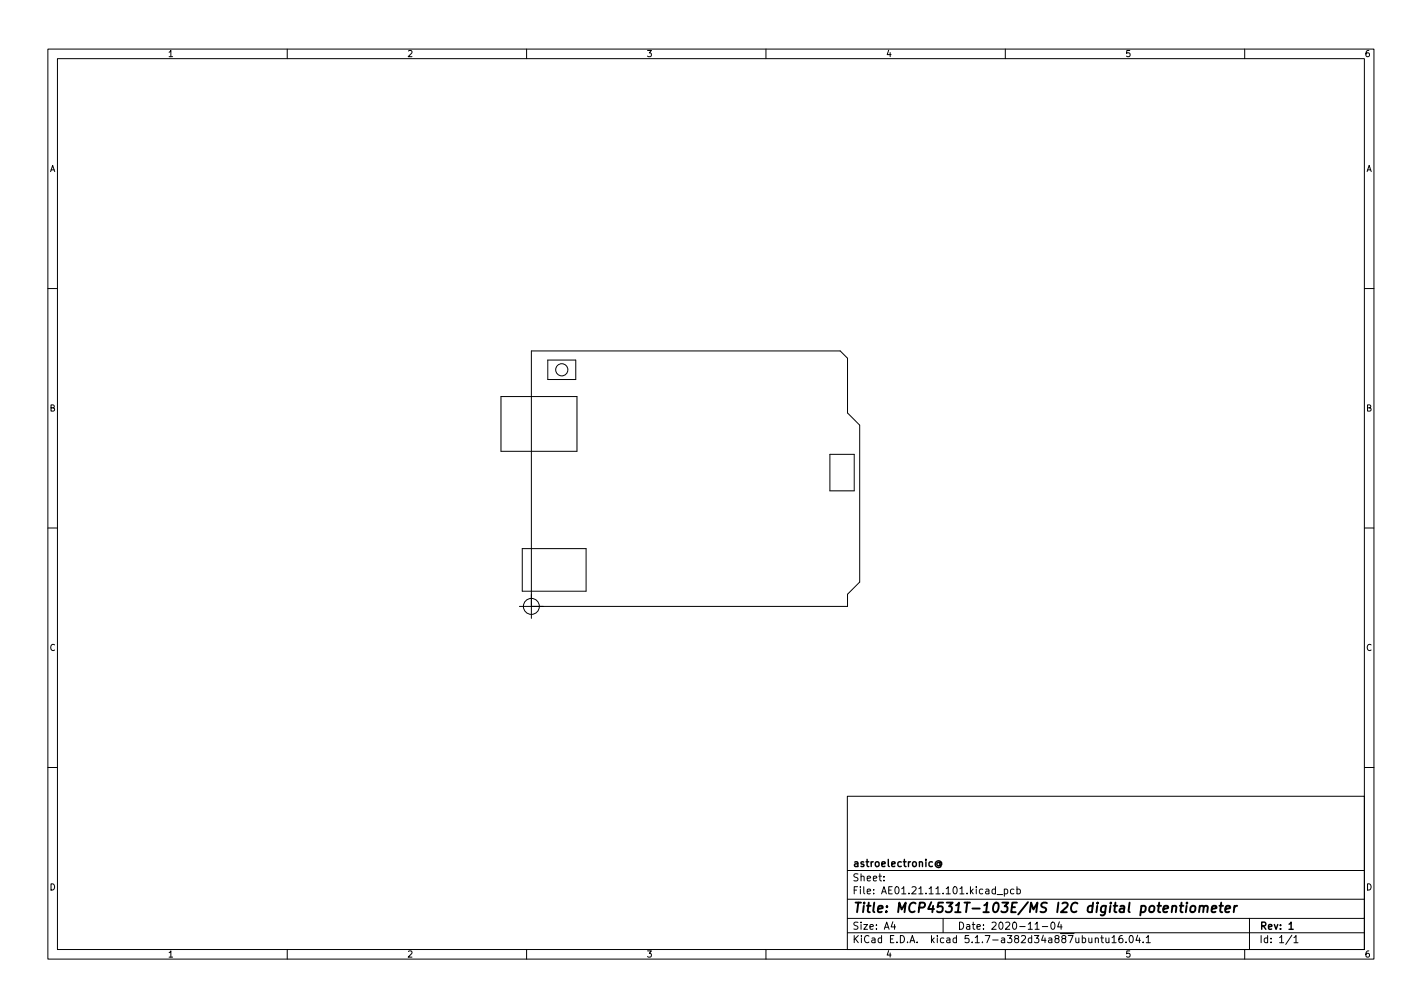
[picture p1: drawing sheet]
<svg xmlns="http://www.w3.org/2000/svg" width="297mm" height="210mm" viewBox="0 0 297 210" stroke-linecap="round" stroke-linejoin="round" font-family="sans-serif">
<defs><g id="words">
<text font-size="2.8" x="178" y="190.6">Title: MCP4531T-103E/MS I2C digital potentiometer</text>
<g font-size="2.1">
<text x="178" y="184">Sheet:</text>
<text x="178" y="181">astroelectronic@</text>
<text x="178" y="186.7">File: AE01.21.11.101.kicad_pcb</text>
<text x="178" y="196.9">KiCad E.D.A. kicad 5.1.7-a382d34a887ubuntu16.04.1</text>
<text x="178" y="194.1">Size: A4</text>
<text x="200" y="194.1">Date: 2020-11-04</text>
<text x="263" y="194.1">Rev: 1</text>
<text x="263" y="196.9">Id: 1/1</text>
</g>
<g font-size="1.8">
<text x="35" y="11.9">1</text>
<text x="85" y="11.9">2</text>
<text x="135" y="11.9">3</text>
<text x="185" y="11.9">4</text>
<text x="235" y="11.9">5</text>
<text x="285" y="11.9">6</text>
<text x="10.3" y="35.9">A</text>
<text x="285.3" y="35.9">A</text>
<text x="10.3" y="85.9">B</text>
<text x="285.3" y="85.9">B</text>
<text x="10.3" y="135.9">C</text>
<text x="285.3" y="135.9">C</text>
<text x="10.3" y="185.9">D</text>
<text x="285.3" y="185.9">D</text>
<text x="35" y="199.9">1</text>
<text x="85" y="199.9">2</text>
<text x="135" y="199.9">3</text>
<text x="185" y="199.9">4</text>
<text x="235" y="199.9">5</text>
<text x="285" y="199.9">6</text>
</g>
</g></defs>
<g fill="none" stroke="#000" stroke-width=".21">
<path d="M10 10.2h277v190.1h-277zM12 12.2h273v186.1h-273zM60 10.2v2M110 10.2v2M160 10.2v2M210 10.2v2M260 10.2v2M10 60.2h2M114.4 75.2h5.9v4h-5.9zM285 60.2h2M104.6 82.8h15.9v11.4h-15.9zM173.4 94.9h5v7.6h-5z"/>
<path d="M10 110.2h2M109.1 114.5h13.3v8.9h-13.3zM285 110.2h2M108.5 126.6h68.5v-2.5l2.6-2.6v-32.7l-2.6-2.6v-11.4l-1.5-1.5h-64.5v55.8M10 160.2h2M177 166.3h108v32h-108zM285 160.2h2M60 198.3v2M110 198.3v2M160 198.3v2M177 194.8h108M177 191.8h108"/>
<path d="M177 187.8h108M177 181.8h108M184.6 183.8v.1M184.6 183v.1M186.5 192.5l-.4 1h1M186.9 193v1M197 191.8v3M208.3 186.8h1.1M209.8 185.7l.4-.1 .3 .3-.1 .7h-.6M209.8 185.6v1.5M210 198.3v2M211.8 185.7l-.4-.1-.3 .3 .1 .7h.6"/>
<path d="M212.4 185.7l.5-.1 .2 .3-.1 .7h-.6M212.4 185.1v1.5M216.2 194h.9M217.7 193.5h1.2M219.6 192.7l.3-.2a.8 .8 0 0 1 .5 .8 .8 .8 0 0 1-.5 .7l-.3-.1-.1-.4zM221.3 192.5l-.4 1h1M221.6 193v1M228.8 196l.2-.2 .4 .1v.9M228.8 195.8v1M229.9 195.8h.6M230.1 195.3v1.3l.4 .2M231 195.8l.1 1h.3l.2-.1"/>
<path d="M231.6 195.8v1M232.3 195.8l.4-.5v1.5M232.3 196.8h.8M234.4 195.3l-.4 .1a1.01 1.01 0 0 0 0 1.4l.5-.1 .1-.5-.3-.3-.4 .1-.2 .2M235.2 196.7v.1M236.1 195.4l.1-.1a.8 .8 0 0 1 .5 .8 .8 .8 0 0 1-.5 .7 1 1 0 0 1-.1-1.4zM237.6 195.3l-.3 1h.9M238 195.8v1M238.8 196.7v.1M239.4 195.8l.5-.5v1.5M239.4 196.8h.9M260 198.3v2"/>
<path d="M261 191.8v6.5M269.9 195.3l-1.3 1.9M270.3 195.8l.4-.5v1.5M270.3 196.8h.8"/>
<circle cx="117.3" cy="77.2" r="1.27"/>
<circle cx="111" cy="126.6" r="1.67"/>
</g>
<path d="M196.3 180.2a.36 .36 0 0 0-.5 0 .36 .36 0 0 0 0 .5 .36 .36 0 0 0 .5-.1M196.3 180.1v.5l.2 .1a.64 .64 0 0 0-.4-1 .64 .64 0 0 0-.8 .7 .72 .72 0 0 0 .5 .7 .72 .72 0 0 0 .8-.2M269.3 193l.4-.5v1.5M269.3 194h.8" fill="none" stroke="#000" stroke-width=".3"/>
<g fill="none" stroke="#000" stroke-width=".4">
<path d="M246.4 189.1h.8M246.8 188.5l-.2 1.7 .1 .2 .3 .1M247.9 189.1l-.2 1.4M248 188.5l-.1 .2M248.8 189.3l.1-.1a.5 .5 0 0 1 .8 .3v.6l-.3 .3a.5 .5 0 0 1-.8-.3zM250.6 189.3l.3-.2 .5 .1-.1 1.3M250.6 189.1l-.1 1.4M251.5 189.4a.5 .5 0 0 1 .7-.2v1.3M253.1 189.8l1-.2-.1-.4-.5-.1-.3 .3-.1 1h.8M254.7 189.1h.8M255.1 188.5l-.2 1.7 .1 .2 .3 .1M256 189.8l1-.2-.1-.4h-.8l-.2 1 .3 .3 .6-.1"/>
<path d="M257.9 189.1l-.2 1.4M258.4 189.1l-.4 .1-.2 .3"/>
</g>
<use href="#words"/>
</svg>
